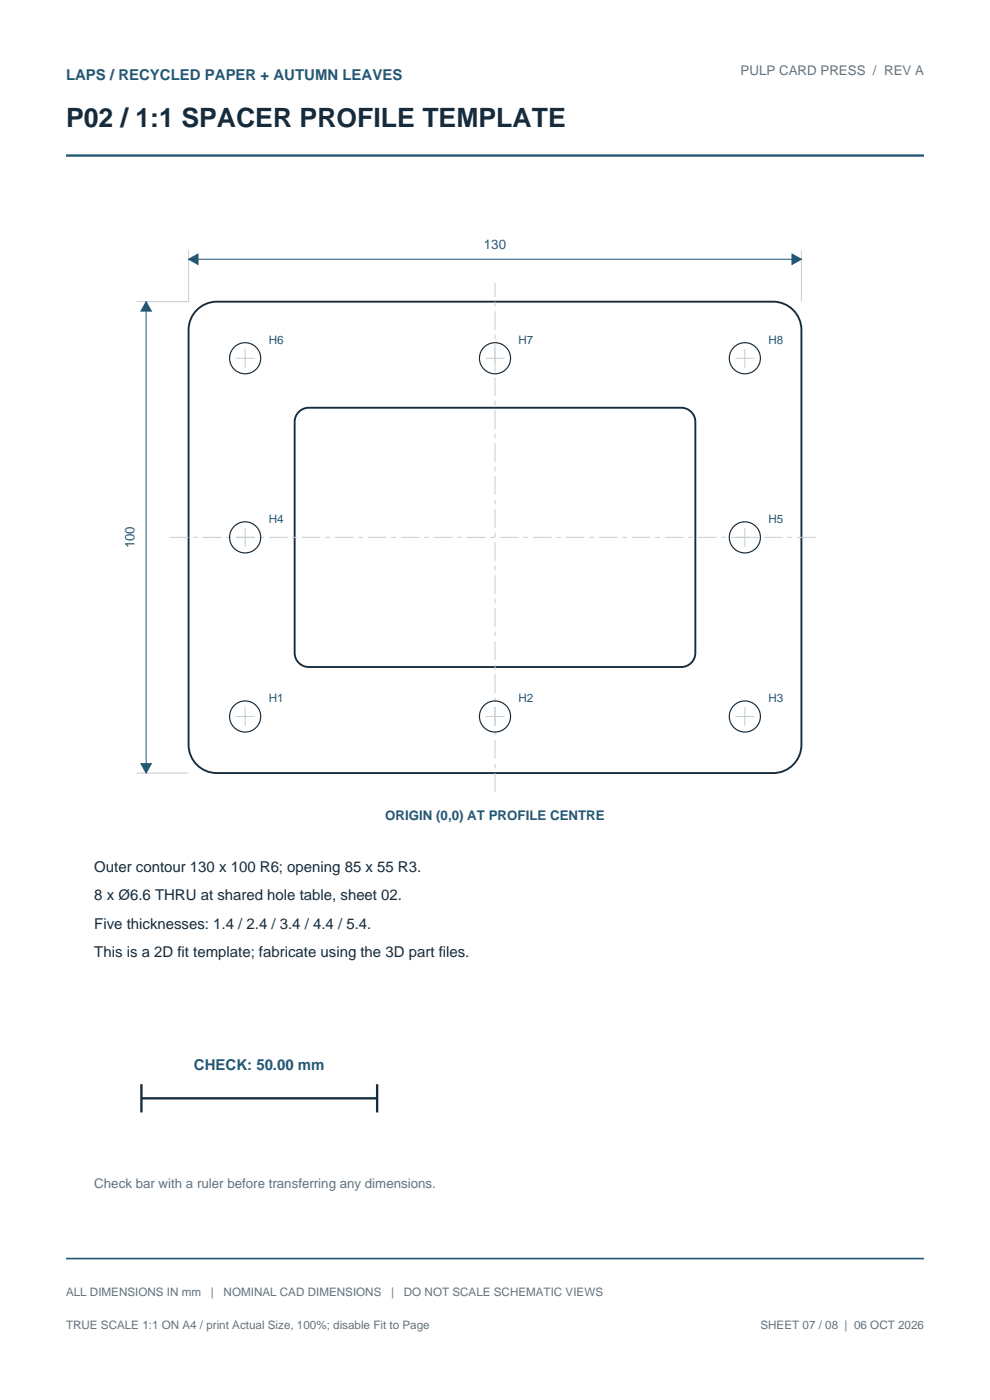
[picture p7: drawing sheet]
<svg xmlns="http://www.w3.org/2000/svg" width="210mm" height="297mm" viewBox="0 0 210 297" stroke-linecap="round" stroke-linejoin="round" font-family="sans-serif">
<defs><g id="words">
<text font-size="5.6" fill="#162b3b" x="14" y="27">P02 / 1:1 SPACER PROFILE TEMPLATE</text>
<g font-size="3.2" fill="#235875">
<text x="14" y="17">LAPS / RECYCLED PAPER + AUTUMN LEAVES</text>
<text x="41.2" y="227">CHECK: 50.00 mm</text>
</g>
<g font-size="3.2" fill="#162b3b">
<text x="20" y="185">Outer contour 130 x 100 R6; opening 85 x 55 R3.</text>
<text x="20" y="191">8 x Ø6.6 THRU at shared hole table, sheet 02.</text>
<text x="20" y="197">Five thicknesses: 1.4 / 2.4 / 3.4 / 4.4 / 5.4.</text>
<text x="20" y="203">This is a 2D fit template; fabricate using the 3D part files.</text>
</g>
<g font-size="2.8" fill="#64727c">
<text x="157.1" y="16">PULP CARD PRESS / REV A</text>
<text x="20" y="252">Check bar with a ruler before transferring any dimensions.</text>
</g>
<g font-size="2.8" fill="#235875">
<text x="102.6" y="52.8">130</text>
<text x="28.5" y="116.4" transform="rotate(-90 28.5 116.4)">100</text>
<text x="81.7" y="174">ORIGIN (0,0) AT PROFILE CENTRE</text>
</g>
<g font-size="2.5" fill="#235875">
<text x="57" y="73">H6</text>
<text x="110" y="73">H7</text>
<text x="163" y="73">H8</text>
<text x="57" y="111">H4</text>
<text x="163" y="111">H5</text>
<text x="57" y="149">H1</text>
<text x="110" y="149">H2</text>
<text x="163" y="149">H3</text>
</g>
<g font-size="2.5" fill="#64727c">
<text x="14" y="275">ALL DIMENSIONS IN mm</text>
<text x="44.7" y="275">|</text>
<text x="47.4" y="275">NOMINAL CAD DIMENSIONS</text>
<text x="83" y="275">|</text>
<text x="85.7" y="275">DO NOT SCALE SCHEMATIC VIEWS</text>
<text x="14" y="282">TRUE SCALE 1:1 ON A4 / print Actual Size, 100%; disable Fit to Page</text>
<text x="161.3" y="282">SHEET 07 / 08 | 06 OCT 2026</text>
</g>
</g></defs>
<path d="M14 33h182" fill="none" stroke="#235875" stroke-width=".5"/>
<path d="M14 267h182" fill="none" stroke="#235875" stroke-width=".35"/>
<path d="M41.8 65.8a6 6 0 0 1 4.2-1.8h118a6 6 0 0 1 6 6v88a6 6 0 0 1-6 6h-118a6 6 0 0 1-6-6v-88a6 6 0 0 1 1.8-4.2zM63.2 87.6a2.99 2.99 0 0 1 2.3-1.1h79a3 3 0 0 1 3 3v49a3 3 0 0 1-3 3h-79a3 3 0 0 1-3-3v-49l.1-.7z" fill="none" stroke="#162b3b" stroke-width=".4"/>
<path d="M36 114h138M105 168v-108" fill="none" stroke="#c4cdd3" stroke-width=".21" stroke-dasharray="4 1 1 1" stroke-linecap="butt"/>
<g fill="none" stroke="#162b3b" stroke-width=".25">
<circle cx="52" cy="76" r="3.3"/>
<circle cx="105" cy="76" r="3.3"/>
<circle cx="158" cy="76" r="3.3"/>
<circle cx="52" cy="114" r="3.3"/>
<circle cx="158" cy="114" r="3.3"/>
<circle cx="52" cy="152" r="3.3"/>
<circle cx="105" cy="152" r="3.3"/>
<circle cx="158" cy="152" r="3.3"/>
</g>
<g fill="none" stroke="#c4cdd3" stroke-width=".21">
<path d="M40 53v11h-11M170 53v11M50 76h4M52 74v4M103 76h4M105 74v4M156 76h4M158 74v4M50 114h4M52 112v4M156 114h4M158 112v4"/>
<path d="M50 152h4M52 150v4M103 152h4M105 150v4M156 152h4M158 150v4M29 164h11"/>
</g>
<path d="M40 55h130M31 64v100" fill="none" stroke="#235875" stroke-width=".21"/>
<g fill="#235875" stroke="#235875" stroke-width=".21">
<path d="M40 55l2-1.1v2.2z"/>
<path d="M168 53.9l2 1.1-2 1.1z"/>
<path d="M29.9 162h2.2l-1.1 2z"/>
<path d="M31 64l1.1 2h-2.2z"/>
</g>
<path d="M30 233h50M30 230v6M80 230v6" fill="none" stroke="#162b3b" stroke-width=".5"/>
<use href="#words"/>
</svg>
